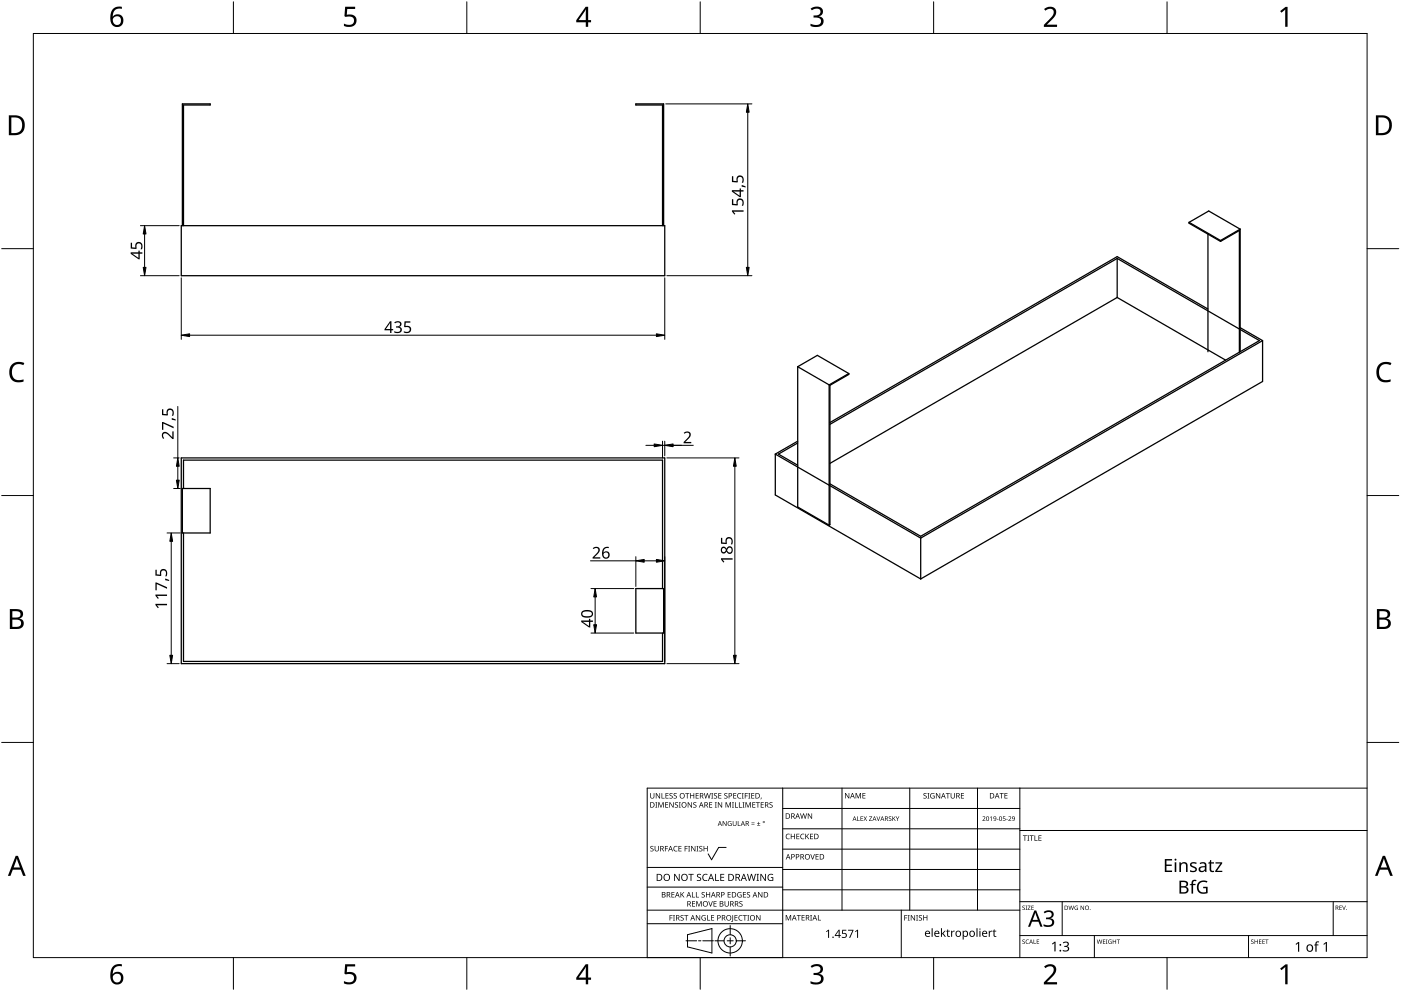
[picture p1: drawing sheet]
<svg xmlns="http://www.w3.org/2000/svg" width="420mm" height="297mm" viewBox="0 0 420 297" stroke-linecap="round" stroke-linejoin="round" font-family="sans-serif">
<g fill="none" stroke="#000" stroke-width=".38">
<path d="M54.4 67.6h145v15h-145zM54.7 67.6v-36.5h8.3v.4h-8v36.1M198.7 67.6v-36.1h-8v-.4h8.3v36.5M335 77.5l42.7 24.6-101.6 58.6-27.2-15.7M335 77.5v11.7M335 77.5l-86.1 49.7M356.6 66.6l5.9-3.4 9.4 5.5M356.6 66.6l9.4 5.5M356.6 66.6v.3l9.4 5.5M362.3 70.2v35.2M366 72.1v.3M366 72.4l5.7-3.3v36.5"/>
<path d="M371.9 68.7v36.7M371.9 68.7l-5.9 3.4M335 89.2l32.6 18.7M335 89.2l-86.1 49.7M362.3 92.6l-27.3-15.7-86.1 49.8M371.9 98.2l6.7 3.9M239.2 109.9l5.9-3.4 9.5 5.5M239.2 109.9l9.5 5.5M239.2 109.9v42.1l9.5 5.4M248.7 115.4v42M254.6 112l-5.9 3.4M254.6 112v.2l-5.7 3.3v41.8l-.2 .1"/>
<path d="M378.6 102.1l-102.5 59.2M378.6 102.1v12.2l-102.5 59.2M54.4 137.3h145v61.6h-145zM232.5 136.1v12.3l43.6 25.1M232.5 136.1l43.6 25.2M239.2 132.8l-5.7 3.3 5.7 3.3M239.2 132.2l-6.7 3.9M54.7 146.4h8.3v13.4h-8.3zM55 146.4v-8.5h143.7v38.5M55 159.8v38.5h143.7v-8.5M190.7 176.4h8.3v13.4h-8.3zM276.1 161.3v12.2"/>
</g>
<path d="M10 10h400v277h-400z" fill="none" stroke="#000" stroke-width=".3"/>
<g fill="none" stroke="#000" stroke-width=".3">
<path d="M70 .5v9.5M140 .5v9.5M210 .5v9.5M280 .5v9.5M350 .5v9.5M.5 74.5h9.5M419.5 74.5h-9.5M.5 148.5h9.5M410 148.5h9.5M10 222.5h-9.5M410 222.5h9.5M70 287v9.5"/>
<path d="M140 287v9.5M210 287v9.5M280 287v9.5M350 287v9.5"/>
</g>
<g fill="#000">
<path d="M103.5 2h3v.7h-2.4l-.1 1.7a2.01 2.01 0 0 1 3 1.7 2.01 2.01 0 0 1-2.8 2l-1.1-.3v-.7a1.93 1.93 0 0 0 3-.6 1.37 1.37 0 0 0-.5-1.4 1.37 1.37 0 0 0-1.4-.1l-.5 .1-.4-.3zM243.1 2.6a2.32 2.32 0 0 1 3.7 .5 1.46 1.46 0 0 1-1.2 1.8 1.59 1.59 0 0 1 1.4 1.8 1.59 1.59 0 0 1-1.8 1.4l-2.1-.3v-.7a2.12 2.12 0 0 0 3.1-.5 1.21 1.21 0 0 0-1.6-1.3h-.6v-.7a1.53 1.53 0 0 0 2.1-1.1 1.49 1.49 0 0 0-2.6-.4zM313.1 2.7a2.03 2.03 0 0 1 2.1-.8 2.03 2.03 0 0 1 1.6 1.7 3.9 3.9 0 0 1-1.6 2.5l-1.2 1.3h3v.7h-3.9v-.6l1.5-1.6a2.56 2.56 0 0 0 1.3-2.9 1.62 1.62 0 0 0-2.4 .2zM383.9 3.3l1.6-1.2h.6v5.9h-.7l.1-5.2-1.2 1zM3.5 109.3a3.3 3.3 0 0 1 3.8-.5l-.3 .7a2.26 2.26 0 0 0-2.6 0 2.26 2.26 0 0 0-.8 2.6 2.12 2.12 0 0 0 3.1 1.7l.4-.1v.7a2.98 2.98 0 0 1-3.4-.4 2.98 2.98 0 0 1-.8-3.3zM413.5 109.3a3.3 3.3 0 0 1 3.8-.5l-.3 .7a2.26 2.26 0 0 0-2.7 0 2.26 2.26 0 0 0-.7 2.6 2.12 2.12 0 0 0 3.1 1.7l.4-.1v.7a2.98 2.98 0 0 1-3.4-.4 2.98 2.98 0 0 1-.8-3.3zM103.5 289h3v.7h-2.4l-.1 1.7a2.01 2.01 0 0 1 3 1.7 2.01 2.01 0 0 1-2.8 2l-1.1-.4v-.6a1.93 1.93 0 0 0 3-.7 1.37 1.37 0 0 0-.5-1.3 1.37 1.37 0 0 0-1.4-.1l-.5 .1-.4-.3zM243.1 289.6a2.32 2.32 0 0 1 3.7 .5 1.46 1.46 0 0 1-1.2 1.8 1.59 1.59 0 0 1 1.4 1.8 1.59 1.59 0 0 1-1.8 1.4l-2.1-.3v-.7a2.12 2.12 0 0 0 3.1-.5 1.21 1.21 0 0 0-1.6-1.4h-.6v-.6a1.53 1.53 0 0 0 2.1-1.1 1.49 1.49 0 0 0-2.6-.4zM313.1 289.7a2.03 2.03 0 0 1 2.1-.8 2.03 2.03 0 0 1 1.6 1.7 3.9 3.9 0 0 1-1.6 2.5l-1.2 1.3h3v.7h-3.9v-.7l1.5-1.5a2.56 2.56 0 0 0 1.3-2.9 1.62 1.62 0 0 0-2.4 .2zM383.9 290.3l1.6-1.2h.6v5.9h-.7l.1-5.2-1.2 1z"/>
<path d="M33.9 2.6a2.88 2.88 0 0 1 2.6-.6v.7a2.02 2.02 0 0 0-2.6 2.3 1.83 1.83 0 0 1 2.5-.3 1.83 1.83 0 0 1 .3 2.6 2.07 2.07 0 0 1-2.5 .6 2.07 2.07 0 0 1-1.1-2.4 4 4 0 0 1 .8-2.9zM33.8 6.2a1.3 1.3 0 0 0 2.6 0 1.3 1.3 0 0 0-2.6 0z"/>
<path d="M175.6 2h.8v4h.9v.7h-.9v1.3h-.7v-1.3h-2.9v-.6zM175.7 2.8l-2.2 3.2h2.2z"/>
<path d="M2.6 34.6h1.9a2.99 2.99 0 0 1 2.9 3 2.99 2.99 0 0 1-3.1 2.9h-1.7zM3.4 35.2v4.7h.8a2.35 2.35 0 0 0 2.4-2.1 2.35 2.35 0 0 0-1.9-2.6z"/>
<path d="M412.6 34.6h1.9a2.68 2.68 0 0 1 2.9 2.9 2.78 2.78 0 0 1-3.1 3h-1.7zM413.4 35.2v4.7h.8a2.35 2.35 0 0 0 2.4-2.1 2.35 2.35 0 0 0-2-2.6z"/>
<path d="M3 182.6h1.7a1.68 1.68 0 0 1 2.2 1.7 1.37 1.37 0 0 1-1.1 1.1 1.61 1.61 0 0 1 1.3 2 1.61 1.61 0 0 1-2 1.1h-2.1zM3.7 185.7v2.2h1.2a1.13 1.13 0 0 0 1.4-1.1 1.13 1.13 0 0 0-1.4-1.1zM3.7 183.2v1.9h1.1a1.02 1.02 0 0 0 1.3-1 1.02 1.02 0 0 0-1.4-.9z"/>
<path d="M412.9 182.6h1.7a1.68 1.68 0 0 1 2.3 1.7 1.37 1.37 0 0 1-1.1 1.1 1.61 1.61 0 0 1 1.3 2 1.61 1.61 0 0 1-2.1 1.1h-2.1zM413.7 185.7v2.2h1.2a1.13 1.13 0 0 0 1.4-1.1 1.13 1.13 0 0 0-1.5-1.1zM413.7 183.2v1.9h1.1a1.02 1.02 0 0 0 1.3-1 1.02 1.02 0 0 0-1.4-.9z"/>
<path d="M4.7 256.5h.7l2.3 6h-.8l-.7-1.8h-2.4l-.7 1.8h-.7zM5 257.3l-.9 2.7h1.9z"/>
<path d="M414.7 256.5h.7l2.3 6h-.8l-.7-1.8h-2.4l-.7 1.8h-.7zM415 257.3l-.9 2.7h1.9z"/>
<path d="M33.9 289.6a2.88 2.88 0 0 1 2.6-.6v.7a2.02 2.02 0 0 0-2.6 2.3 1.83 1.83 0 0 1 2.5-.3 1.83 1.83 0 0 1 .3 2.6 2.07 2.07 0 0 1-2.5 .6 2.07 2.07 0 0 1-1.1-2.4 4 4 0 0 1 .8-2.9zM33.8 293.2a1.3 1.3 0 0 0 2.6 0 1.3 1.3 0 0 0-2.6 0z"/>
<path d="M175.6 289h.8v4h.9v.7h-.9v1.3h-.7v-1.3h-2.9v-.6zM175.7 289.8l-2.2 3.2h2.2z"/>
</g>
<g fill="none" stroke="#000" stroke-width=".3">
<path d="M234.7 236.2v50.8h-40.6v-50.8h215.9M252.5 236.2v36.6M272.8 236.2v36.6M293.2 236.2v36.6M305.9 236.2v50.8M217.8 254h-2.3l-2.1 3.7-1-1.8M234.7 242.3h71.2M234.7 254.5h71.2M305.9 248.4h-71.2M410 248.9h-104.1M194.1 272.8h111.8M219 277.4v2.8"/>
<path d="M234.7 276.9h-40.6M234.7 265.9h-40.6M234.7 260h-40.6M270.3 272.8v14.2M279.6 278.2v2.6M293 278.2v2.6M305.9 260.6h-71.2M305.9 266.7h-71.2M305.9 270.3h104.1M318.6 270.3v10.1M399.8 270.3v10.1M205.7 282h3.2"/>
<path d="M206.2 280.2l7.3-1.9v7.3l-7.3-1.8zM209.5 282h.7M214 282h-3.2M214.4 282h2.8M218.1 282h1.8M219 281.1v1.8M219 283.8v2.8M223.6 282h-2.8M328.2 280.4v6.6M374.4 280.4v6.6M410 280.4h-104.1"/>
<circle cx="219" cy="282" r="3.7"/>
<circle cx="219" cy="282" r="1.83"/>
</g>
<g fill="#000">
<path d="M195 237.7h.2v1.1a.42 .42 0 0 0 .4 .4 .42 .42 0 0 0 .4-.4v-1.1h.2v1.1a.62 .62 0 0 1-.6 .6 .62 .62 0 0 1-.6-.6zM196.7 237.7h.2l.9 1.4v-1.4h.2v1.6h-.3l-.8-1.3v1.3h-.2zM198.4 237.7h.2v1.5h.7v.1h-.9zM199.6 237.7h.9v.2h-.7v.5h.6v.2h-.6v.6h.7v.1h-.9zM200.8 237.9l.6-.2 .3 .1v.2a.38 .38 0 0 0-.5-.2 .38 .38 0 0 0-.2 .5 .38 .38 0 0 0 .5 .2l.3 .3-.2 .4-.7 .1h-.2l.1-.2a.41 .41 0 0 0 .6 .1 .41 .41 0 0 0 .1-.5 .41 .41 0 0 0-.5-.2zM202.1 237.9l.5-.2 .4 .1-.1 .2a.38 .38 0 0 0-.5-.2 .38 .38 0 0 0-.2 .5 .38 .38 0 0 0 .5 .2l.3 .3-.1 .4-.7 .1h-.2l.1-.2a.41 .41 0 0 0 .5 .1 .41 .41 0 0 0 .2-.5 .41 .41 0 0 0-.6-.2zM205.5 237.7h1.2v.2h-.5v1.4h-.2v-1.4h-.5zM207 237.7h.2v.7h.8v-.7h.2v1.6h-.2v-.7h-.8v.7h-.2zM208.6 237.7h.9v.2h-.7v.5h.7v.2h-.7v.6h.7v.1h-.9zM211.1 237.7h.2l.4 1.4 .3-1.4h.2l.4 1.4 .4-1.4h.2l-.5 1.6h-.2l-.4-1.3-.3 1.3h-.3zM213.3 237.7h.6l-.2 .2v1.3l.2 .1h-.6l.2-.1v-1.3zM214.2 237.9l.5-.2 .4 .1-.1 .2a.38 .38 0 0 0-.5-.2 .38 .38 0 0 0-.2 .5 .38 .38 0 0 0 .5 .2l.3 .3-.1 .4-.7 .1h-.2l.1-.2a.41 .41 0 0 0 .5 .1 .41 .41 0 0 0 .2-.5 .41 .41 0 0 0-.6-.2z"/>
<path d="M215.4 237.7h.9v.2h-.7v.5h.7v.2h-.7v.6h.7v.1h-.9zM217.3 237.9l.5-.2 .4 .1-.1 .2a.38 .38 0 0 0-.5-.2 .38 .38 0 0 0-.2 .5 .38 .38 0 0 0 .5 .2l.3 .3-.2 .4-.6 .1h-.2l.1-.2a.41 .41 0 0 0 .5 .1 .41 .41 0 0 0 .2-.5 .41 .41 0 0 0-.6-.2zM219.9 237.7h.9v.2h-.7v.5h.7v.2h-.7v.6h.7v.1h-.9zM221.3 237.9l.6-.2 .4 .1-.1 .2a.66 .66 0 0 0-.9 .6 .66 .66 0 0 0 .9 .5 .77 .77 0 0 1-1.1-.1 .77 .77 0 0 1 .2-1.1zM222.5 237.7h.5l-.1 .2v1.3l.1 .1h-.5l.2-.1v-1.3zM223.4 237.7h.9v.2h-.7v.6h.6v.2h-.6v.6h-.2zM224.4 237.7h.6l-.2 .2v1.3l.2 .1h-.6l.2-.1v-1.3zM225.3 237.7h.9v.2h-.7v.5h.7v.2h-.7v.6h.7v.1h-.9zM228.2 239.1h.2l-.3 .5zM253.4 237.7h.3l.8 1.3v-1.3h.2v1.6h-.2l-.9-1.3v1.3h-.2zM256.6 237.7h.3l.5 1.3 .5-1.3h.3v1.6h-.2v-1.4l-.7 1.4-.5-1.4v1.4h-.2zM258.6 237.7h1v.2h-.7v.5h.6v.2h-.6v.5h.7v.2h-1z"/>
<path d="M277 237.9l.6-.2 .3 .1-.1 .2a.38 .38 0 0 0-.5-.2 .38 .38 0 0 0-.1 .5 .38 .38 0 0 0 .5 .2l.2 .3-.1 .4-.7 .1h-.2l.1-.2a.41 .41 0 0 0 .6 .1 .41 .41 0 0 0 .1-.5 .41 .41 0 0 0-.5-.2zM278.1 237.7h.6l-.2 .2v1.3l.2 .1h-.6l.2-.1v-1.3zM279.2 237.9l.7-.2 .4 .1-.1 .2a.67 .67 0 0 0-1 .5 .67 .67 0 0 0 .9 .6v-.4h-.4v-.2h.6v.8a.88 .88 0 0 1-1.2-.2 .88 .88 0 0 1 .1-1.2zM280.7 237.7h.2l.9 1.4v-1.4h.2v1.6h-.3l-.8-1.3v1.3h-.2zM283.7 237.7h1.2v.2h-.5v1.4h-.2v-1.4h-.5zM285.1 237.7h.2v1.1a.42 .42 0 0 0 .4 .4 .42 .42 0 0 0 .4-.4v-1.1h.2v1.1a.62 .62 0 0 1-.6 .6 .62 .62 0 0 1-.6-.6zM288.2 237.7h.9v.2h-.7v.5h.7v.2h-.7v.6h.7v.1h-.9zM299.8 237.7h1.2v.2h-.5v1.4h-.2v-1.4h-.5zM301.2 237.7h.9v.2h-.7v.5h.7v.2h-.7v.5h.7v.2h-.9zM195.1 253.7l.6-.2 .3 .1-.1 .2a.38 .38 0 0 0-.5-.1 .38 .38 0 0 0-.1 .5 .38 .38 0 0 0 .4 .2l.3 .2-.1 .5-.7 .1-.2-.1 .1-.1a.41 .41 0 0 0 .6 .1 .41 .41 0 0 0 .1-.6 .41 .41 0 0 0-.6-.2zM196.5 240.4h.6l-.2 .2v1.3l.2 .2h-.6l.2-.2v-1.3zM196.3 253.6h.2v1a.42 .42 0 0 0 .5 .4 .42 .42 0 0 0 .4-.4v-1h.2v1a.62 .62 0 0 1-.6 .6 .62 .62 0 0 1-.7-.6z"/>
<path d="M197.4 240.4h.3l.5 1.4 .5-1.4h.3v1.7h-.2l.1-1.5-.8 1.5-.5-1.5v1.5h-.2zM199.4 253.6h.9v.1h-.7v.6h.7v.2h-.7v.7h-.2zM199.5 240.4h.9v.2h-.7v.5h.6v.2h-.6v.6h.7v.2h-.9zM200.7 240.4h.3l.8 1.4v-1.4h.2v1.7h-.2l-.9-1.4v1.4h-.2zM202.2 253.8l.4-.3 .6 .1-.1 .2-.4-.1a.66 .66 0 0 0-.5 .9 .66 .66 0 0 0 .9 .4 .77 .77 0 0 1-1.1-.1 .77 .77 0 0 1 .2-1.1zM202.5 240.6l.5-.2 .3 .1v.2a.38 .38 0 0 0-.5-.2 .38 .38 0 0 0-.2 .5 .38 .38 0 0 0 .5 .2 .51 .51 0 0 1 .1 .9 .51 .51 0 0 1-.8-.3l.1 .1a.41 .41 0 0 0 .5 0 .41 .41 0 0 0 .1-.5 .41 .41 0 0 0-.5-.2zM203.6 240.4h.6l-.2 .2v1.3l.2 .2h-.6l.2-.2v-1.3zM203.5 253.6h.9v.1h-.7v.6h.6v.1h-.6v.6h.7v.2h-.9zM205.3 253.6h.9v.1h-.7v.6h.7v.2h-.7v.7h-.2zM206.4 253.6h.6l-.2 .1v1.3l.2 .2h-.6l.2-.2v-1.3zM206.2 240.4h.3l.8 1.4v-1.4h.2v1.7h-.2l-.9-1.4v1.4h-.2zM207.3 253.6h.2l.9 1.3v-1.3h.2v1.6h-.3l-.9-1.4 .1 1.4h-.2z"/>
<path d="M208 240.6l.5-.2 .4 .1-.1 .2a.38 .38 0 0 0-.5-.2 .38 .38 0 0 0-.2 .5 .38 .38 0 0 0 .5 .2 .51 .51 0 0 1 .1 .9 .51 .51 0 0 1-.8-.3l.1 .1a.41 .41 0 0 0 .5 0 .41 .41 0 0 0 .1-.5 .41 .41 0 0 0-.5-.2zM208.9 253.6h.6l-.2 .1v1.3l.2 .2h-.6l.2-.2v-1.3zM209.8 253.7l.5-.2 .3 .1v.2a.38 .38 0 0 0-.5-.1 .38 .38 0 0 0-.2 .5 .38 .38 0 0 0 .5 .2l.3 .2-.2 .5-.7 .1-.1-.1 .1-.1a.41 .41 0 0 0 .5 .1 .41 .41 0 0 0 .1-.6 .41 .41 0 0 0-.5-.2zM211 253.6h.2v.7h.8v-.7h.2v1.6h-.2v-.8h-.8v.8h-.2zM212.7 240.4h.9v.2h-.7v.5h.6v.2h-.6v.6h.7v.2h-.9zM214.4 240.4h.6l-.2 .2v1.3l.2 .2h-.6l.2-.2v-1.3zM215.3 240.4h.2l.9 1.4v-1.4h.2v1.7h-.3l-.8-1.4v1.4h-.2zM216.7 246.1h.2l.8 1.2v-1.2h.2v1.5h-.2l-.8-1.2v1.2h-.2zM217.6 240.4h.3l.5 1.4 .5-1.4h.3v1.7h-.2v-1.5l-.7 1.5-.5-1.5v1.5h-.2zM218.4 246.3l1-.1-.2 .1a.6 .6 0 0 0-.8 .5 .6 .6 0 0 0 .8 .6v-.4l-.3-.2h.5v.7a.8 .8 0 0 1-1-.2 .8 .8 0 0 1 0-1zM219.5 240.4h.6l-.2 .2v1.3l.2 .2h-.6l.2-.2v-1.3zM220.4 240.4h.2v1.5h.7v.2h-.9z"/>
<path d="M219.8 246.1h.1v.9a.38 .38 0 0 0 .4 .4 .38 .38 0 0 0 .4-.4v-.9h.2v.9a.56 .56 0 0 1-.6 .6 .56 .56 0 0 1-.5-.6zM221.3 246.1h.1v1.3h.7v.2h-.8zM221.6 240.4h.2v1.5h.7v.2h-.9zM222.7 240.4h.6l-.2 .2v1.3l.2 .2h-.6l.2-.2v-1.3zM223.6 240.4h.3l.5 1.4 .5-1.4h.3v1.7h-.2v-1.5l-.7 1.5-.6-1.5 .1 1.5h-.2zM225.4 247l.9 .1zM225.4 246.6l.9 .1zM225.6 240.4h.9v.2h-.7v.5h.7v.2h-.7v.6h.7v.2h-.9zM227 247.4l1 .2zM226.7 240.4h1.2v.2h-.5v1.5h-.2v-1.5h-.5zM227.4 246.3l.2 .5h.4l-.4 .1v.4l-.2-.4h-.4l.4-.1zM228.1 240.4h1v.2h-.7v.5h.6v.2h-.6v.6h.7v.2h-1z"/>
<path d="M230.8 240.6l.6-.2 .3 .1-.1 .2a.38 .38 0 0 0-.5-.2 .38 .38 0 0 0-.1 .5 .38 .38 0 0 0 .5 .2 .51 .51 0 0 1 0 .9 .51 .51 0 0 1-.8-.3l.1 .1a.41 .41 0 0 0 .6 0 .41 .41 0 0 0 .1-.5 .41 .41 0 0 0-.5-.2zM235.8 250.1l.5-.2 .6 .1-.1 .2-.4-.1a.66 .66 0 0 0-.5 .8 .66 .66 0 0 0 .9 .4 .77 .77 0 0 1-1.1-.1 .77 .77 0 0 1 .1-1.1zM237.2 249.9h.2v.7h.8v-.7h.2v1.6h-.2v-.7h-.8v.7h-.2zM238.8 249.9h.9v.2h-.7v.5h.7v.2h-.7v.5h.7v.2h-.9zM240.2 250.1l.6-.2 .4 .1v.2a.66 .66 0 0 0-1 .5 .66 .66 0 0 0 1 .6 .77 .77 0 0 1-1.1-.1 .77 .77 0 0 1 .1-1.1zM240 243.8h.2l.3 1.4 .4-1.4h.2l.4 1.4 .3-1.4h.2l-.4 1.6h-.2l-.4-1.4-.4 1.4h-.2zM241.5 249.9h.2v.8l.7-.8h.3l-.7 .7 .7 .9h-.2l-.6-.7-.2 .7h-.2zM243 256h.2l.5 1.4 .5-1.4h.2l-.6 1.6h-.2zM242.3 243.8h.2l.9 1.3v-1.3h.1v1.6h-.2l-.9-1.3 .1 1.3h-.2zM242.9 249.9h.9v.2h-.7v.5h.7v.2h-.7v.5h.7v.2h-.9zM244.6 256h.9v.2h-.7v.5h.7v.2h-.7v.5h.7v.2h-.9zM257.1 244.7h.1v1.2l.6 .2h-.7z"/>
<path d="M258.1 244.7h.7l-.6 .1v.5h.6l-.6 .1v.5l.6 .2h-.7zM259 244.7l.5 .5 .5-.5-.4 .6 .4 .8-.5-.6-.6 .6 .5-.8zM260.6 244.7h.9l-.7 1.2 .8 .2h-1l.7-1.3zM262.9 244.7h.1l.4 1.2 .4-1.2h.2l-.5 1.4h-.2zM266.6 244.8l.4-.1 .3 .2a.33 .33 0 0 0-.5-.1 .33 .33 0 0 0-.1 .5 .33 .33 0 0 0 .5 .1 .43 .43 0 0 1 0 .7 .43 .43 0 0 1-.7-.3 .33 .33 0 0 0 .5 .2 .33 .33 0 0 0 0-.5l-.4-.3zM267.6 244.7h.2v.7l.8-.7-.5 .6 .5 .8-.7-.7-.1 .7h-.2zM268.6 244.7l.6 .7 .5-.7-.4 .8v.6h-.2v-.6zM294.7 244.8a.49 .49 0 0 1 .7 .1 .49 .49 0 0 1-.3 .7l-.3 .3 .7 .2h-.9l.4-.5a.37 .37 0 0 0 .4-.6 .37 .37 0 0 0-.7-.1zM296.9 245l.5-.3v1.4h-.2v-1.2zM299 245.5l.4 .1zM300.8 244.7h.7l-.5 .1-.1 .4a.45 .45 0 0 1 .6 .2 .45 .45 0 0 1-.2 .6 .45 .45 0 0 1-.6-.2 .39 .39 0 0 0 .6 .1 .39 .39 0 0 0 0-.6 .39 .39 0 0 0-.5 0zM301.8 245.5l.4 .1z"/>
<path d="M302.4 244.8a.49 .49 0 0 1 .8 .1 .49 .49 0 0 1-.3 .7l-.3 .3 .7 .2h-.9l.4-.5a.37 .37 0 0 0 .3-.6 .37 .37 0 0 0-.6-.1zM306.8 250.4h1.2v.2h-.5v1.4h-.2v-1.4h-.5zM308.1 250.4h.6l-.2 .2v1.3l.2 .1h-.6l.2-.1v-1.3zM308.8 250.4h1.2v.2h-.5v1.4h-.2v-1.4h-.5zM310.2 250.4h.3v1.4h.7v.2h-1zM311.4 250.4h.9v.2h-.7v.5h.7v.2h-.7v.5h.7v.2h-.9zM200.8 274.3h.9v.2h-.7v.5h.7v.2h-.7v.7h-.2zM201.4 267.4h.9v.2h-.7v.5h.6v.1h-.6v.6h.7v.2h-.9zM201.8 274.3h.6l-.2 .2v1.3l.2 .1h-.6l.2-.1v-1.3zM202.2 261.9h.3l1.1 1.8v-1.8h.2v2.1h-.3l-1.1-1.7v1.7h-.2zM204.1 274.4l.6-.1 .3 .1v.1a.38 .38 0 0 0-.5-.1 .38 .38 0 0 0-.2 .5 .38 .38 0 0 0 .5 .2l.3 .3-.2 .4-.7 .1h-.2l.2-.2a.41 .41 0 0 0 .5 .1 .41 .41 0 0 0 .1-.6 .41 .41 0 0 0-.5-.1zM204.1 267.4h.2v.8l.7-.8h.2l-.6 .7 .7 .9h-.3l-.6-.8-.1 .8h-.2z"/>
<path d="M205.2 274.3h1.2v.2h-.5v1.4h-.2v-1.4h-.5zM206.4 261.9h1.6v.3h-.6v1.8h-.3v-1.8h-.7zM207.5 267.4h.2v1.4h.7v.2h-.9zM207.5 270.1h.9v.2h-.7v.5h.7v.2h-.7v.6h.7v.1h-.9zM208.7 267.4h.2v1.4h.7v.2h-.9zM208.8 270.1h.3l.5 1.3 .5-1.3h.3v1.6h-.2v-1.4l-.7 1.4-.5-1.4v1.4h-.2zM208.7 274.3h.2l.9 1.3v-1.3h.2v1.6h-.3l-.8-1.3v1.3h-.2zM209.1 262.1l.4-.2 .8 .1-.3 .2a.44 .44 0 0 0-.7 .2 .44 .44 0 0 0 .5 .5l.5 .5-.3 .6a.71 .71 0 0 1-1-.3l.3 .1a.47 .47 0 0 0 .7-.3 .47 .47 0 0 0-.6-.5l-.4-.3zM210.6 274.5l.7-.2 .4 .1-.1 .1a.67 .67 0 0 0-1 .5 .67 .67 0 0 0 .9 .7v-.5h-.4v-.1h.6v.8a.88 .88 0 0 1-1.2-.2 .88 .88 0 0 1 .1-1.2zM210.5 267.5l.5-.1 .4 .1-.1 .1a.38 .38 0 0 0-.5-.1 .38 .38 0 0 0-.2 .5 .38 .38 0 0 0 .5 .2l.3 .3-.1 .4-.7 .1-.2-.1 .1-.1a.41 .41 0 0 0 .5 .1 .41 .41 0 0 0 .2-.6 .41 .41 0 0 0-.6-.1zM210.9 262.2l.7-.3 .6 .1-.1 .3a.85 .85 0 0 0-1.2 .7 .85 .85 0 0 0 1.2 .8v.2a1.1 1.1 0 0 1-1.4-.4 1.1 1.1 0 0 1 .2-1.4zM212.1 274.3h.2v1.4h.7v.2h-.9z"/>
<path d="M212.4 270.1h.2l.5 1.4 .5-1.4h.2l-.6 1.6h-.2zM211.7 267.4h.2v.7h.9v-.7h.2v1.6h-.2v-.8h-.9v.8h-.2zM213.3 274.3h.9v.2h-.7v.5h.6v.2h-.6v.5h.7v.2h-.9zM214.5 261.9h.2v1.9h1v.2h-1.2zM214 270.1h.9v.2h-.7v.5h.7v.2h-.7v.6h.7v.1h-.9zM216 261.9h1.2v.3h-.9v.6h.8v.3h-.8v.7h.9v.2h-1.2zM217.3 270.1h.2v1.1a.42 .42 0 0 0 .4 .4 .42 .42 0 0 0 .4-.4v-1.1h.3v1.1a.62 .62 0 0 1-.7 .6 .62 .62 0 0 1-.6-.6zM218.2 267.4h.9v.2h-.7v.5h.7v.1h-.7v.6h.7v.2h-.9zM219.6 274.3h.3l-.1 1.7-.5 .3v-.2l.3-.1zM220.3 274.3h.9v.2h-.7v.5h.6v.2h-.6v.5h.7v.2h-.9zM221.3 267.6l.7-.2 .4 .1-.1 .1a.67 .67 0 0 0-1 .5 .67 .67 0 0 0 .9 .7v-.5h-.3v-.2h.5v.8a.88 .88 0 0 1-1.2-.1 .88 .88 0 0 1 .1-1.2zM221.7 274.5l.4-.2 .6 .1-.1 .1h-.4a.66 .66 0 0 0-.5 .8 .66 .66 0 0 0 .9 .4 .77 .77 0 0 1-1.1-.1 .77 .77 0 0 1 .2-1.1z"/>
<path d="M221.8 270.3l.6-.2 .3 .1-.1 .2a.38 .38 0 0 0-.5-.2 .38 .38 0 0 0-.2 .5 .38 .38 0 0 0 .5 .2 .51 .51 0 0 1 .1 .8 .51 .51 0 0 1-.8-.2h.1a.41 .41 0 0 0 .5 .1 .41 .41 0 0 0 .2-.5 .41 .41 0 0 0-.6-.2zM222.8 274.3h1.2v.2h-.5v1.4h-.2v-1.4h-.5zM222.8 267.4h.9v.2h-.7v.5h.7v.1h-.7v.6h.7v.2h-.9zM224.1 274.3h.6l-.2 .2v1.3l.2 .1h-.6l.2-.1v-1.3zM224.1 267.5l.5-.1 .3 .1v.1a.38 .38 0 0 0-.5-.1 .38 .38 0 0 0-.2 .5 .38 .38 0 0 0 .5 .2l.3 .3-.2 .4-.7 .1-.1-.1 .1-.1a.41 .41 0 0 0 .5 .1 .41 .41 0 0 0 .1-.6 .41 .41 0 0 0-.5-.1zM224 261.9h.3l.4 1.8 .5-1.8h.3l.5 1.8 .4-1.8h.3l-.5 2.1h-.3l-.5-1.8-.5 1.8h-.3zM226.9 261.9h.7l-.2 .3v1.6l.2 .2h-.7l.2-.2v-1.6zM226.8 274.3h.2l.9 1.3v-1.3h.2v1.6h-.3l-.9-1.3 .1 1.3h-.2zM227.3 267.4h.3l.8 1.3v-1.3h.2v1.6h-.2l-.9-1.3v1.3h-.2zM228 261.9h.3l1.2 1.8v-1.8h.2v2.1h-.3l-1.1-1.7v1.7h-.3zM230.5 262.2l.9-.3 .5 .1-.1 .3a.87 .87 0 0 0-1.4 .6 .87 .87 0 0 0 1.3 .9v-.6h-.5v-.3h.7v1.1a1.15 1.15 0 0 1-1.5-.3 1.15 1.15 0 0 1 .1-1.5zM235.6 274.3h.3l.5 1.3 .6-1.3h.3v1.6h-.2v-1.4l-.7 1.4-.6-1.4v1.4h-.2z"/>
<path d="M238.9 274.3h1.3v.2h-.5v1.4h-.2v-1.4h-.6zM240.4 274.3h.9v.2h-.7v.5h.7v.1h-.7v.6h.7v.2h-.9zM242.9 274.3h.6l-.2 .1v1.3l.2 .2h-.6l.2-.2v-1.3zM245.3 274.3h.2v1.4h.7v.2h-.9zM252.6 278.7h1.2v.3h-.9l-.1 .7 .4-.1a.84 .84 0 0 1 .7 1.2 .84 .84 0 0 1-1.3 .3l-.2-.4a.65 .65 0 0 0 1 .2 .65 .65 0 0 0 .1-.9l-1-.2zM271.2 274.3h.9v.2h-.7v.5h.7v.2h-.7v.7h-.2zM272.2 274.3h.6l-.2 .2v1.3l.2 .1h-.6l.2-.1v-1.3zM273.1 274.3h.3l.8 1.3v-1.3h.2v1.6h-.2l-.9-1.3v1.3h-.2zM274.7 274.3h.6l-.2 .2v1.3l.2 .1h-.6l.2-.1v-1.3zM275.6 274.4l.6-.1 .3 .1v.1a.38 .38 0 0 0-.5-.1 .38 .38 0 0 0-.2 .5 .38 .38 0 0 0 .5 .2 .53 .53 0 0 1 .1 .8 .53 .53 0 0 1-.8 0v-.2a.41 .41 0 0 0 .6 .1 .41 .41 0 0 0 .1-.6 .41 .41 0 0 0-.5-.1zM276.9 274.3h.2v.7h.8v-.7h.2v1.6h-.2v-.7h-.8v.7h-.2zM282.2 278.2h.3v1.7l.8-.9h.3l-.7 .8 .8 1h-.4l-.6-.8-.2 .1v.7h-.3z"/>
<path d="M285.2 279h.3v.3l.4-.3h.4v.2l-.7 .3-.1 1.3h-.3zM296.5 279h.3v.3l.3-.3h.5v.2l-.7 .3-.1 1.3h-.3zM306.7 271.6l.4-.2 .2 .2a.32 .32 0 0 0-.4 0 .32 .32 0 0 0-.1 .4 .32 .32 0 0 0 .4 .1 .41 .41 0 0 1 0 .7 .41 .41 0 0 1-.6-.2 .31 .31 0 0 0 .4 .1 .31 .31 0 0 0 .1-.5l-.5-.2zM307.6 271.5h.4l-.1 1.1 .1 .2h-.4l.1-.2zM308.2 271.5h.8l-.6 1.1 .7 .2h-.9l.6-1.2zM309.3 271.5h.7l-.5 .1v.4h.5l-.5 .1v.5l.5 .2h-.7zM313 273.4a1.74 1.74 0 0 1 1.7-.6 1.74 1.74 0 0 1 1.3 1.3 1.18 1.18 0 0 1-1 1.1 1.3 1.3 0 0 1 1.2 1.5 1.3 1.3 0 0 1-1.5 1.1l-1.7-.2v-.6a1.73 1.73 0 0 0 2.5-.4 .99 .99 0 0 0-1.3-1.1h-.5v-.5a1.13 1.13 0 0 0 1.2-.1 1.13 1.13 0 0 0 .4-1.1 1.42 1.42 0 0 0-2 0zM320.4 271.5h.2l.3 1.1 .3-1.1h.1l.4 1.1 .2-1.1h.2l-.4 1.3h-.1l-.3-1.2-.3 1.2h-.2zM322.4 271.6l.9-.1-.3 .1a.53 .53 0 0 0-.6 .6 .53 .53 0 0 0 .7 .4v-.4l-.2-.1h.4v.6a.71 .71 0 0 1-.9-.1 .71 .71 0 0 1 0-1zM324.1 271.5l.9 1v-1h.1v1.3l-.9-1.1-.1 1.1zM349.3 257.5h2.2v.4h-1.7v1.2h1.6v.5h-1.6v1.3h1.7v.5h-2.2zM352.3 258.5h.5v2.9h-.5z"/>
<path d="M353.7 258.5h.4v.4a1.11 1.11 0 0 1 1.3-.4 1.11 1.11 0 0 1 .8 1v1.9h-.5v-1.9a.78 .78 0 0 0-1-.7 .78 .78 0 0 0-.5 1.1v1.5h-.5zM357.6 264l1-.3 .2 .1-.1 .4a.62 .62 0 0 0-.7 0 .62 .62 0 0 0-.2 .7h.7v.4h-.7v2.6h-.5v-2.6h-.5v-.2l.5-.2zM357 258.7l.7-.3 1.2 .2-.2 .4-.6-.2a.47 .47 0 0 0-.7 .2 .47 .47 0 0 0 .5 .6 .97 .97 0 0 1 1 1.2 .97 .97 0 0 1-1.4 .6l-.6-.2v-.4l.7 .2a.56 .56 0 0 0 .9-.3 .56 .56 0 0 0-.7-.7h-.2a.78 .78 0 0 1-.6-1.3zM359.5 264.4a2.49 2.49 0 0 1 2.6-.3l-.2 .5a1.6 1.6 0 0 0-2.4 1.2 1.6 1.6 0 0 0 2.2 1.6v-1.2h-.9v-.4h1.4v1.9a2.12 2.12 0 0 1-3.2-1.1v-.2a2.22 2.22 0 0 1 .5-2zM363 257.8h.2v.7h.9v.3h-.9l.1 1.9 .2 .3h.6l-.1 .4a.85 .85 0 0 1-1.2-.9v-1.7h-.5v-.2l.5-.2zM364.5 258.5h2v.3l-1.5 2.2h1.6v.4h-2.2v-.3l1.6-2.3h-1.5zM401.7 271.4h.7l-.6 .2v.4h.6l-.6 .1v.5l.6 .1h-.7zM402.5 271.4h.2l.4 1.2 .3-1.2h.2l-.5 1.3zM247.7 279.2l.9-.5v2.4h-.3l.1-2.1-.5 .4zM254.3 278.7h1.7l-1 2.4h-.4l1-2.1h-1.3zM256.4 279.2l.9-.5v2.4h-.3v-2.1l-.4 .4zM284.2 278.6h.1v.4h.6v.2h-.6l.1 1.2 .5 .2-.1 .2h-.5l-.2-.3-.1-1.3-.2-.1z"/>
<path d="M293.7 279h.3v1.8h-.3zM298.1 278.6h.2v.4h.5v.2h-.5v1.2l.5 .2-.1 .2h-.4l-.3-.3v-1.3l-.3-.1zM306.7 281.7l.4-.1 .2 .2a.32 .32 0 0 0-.4-.1 .32 .32 0 0 0-.1 .5 .32 .32 0 0 0 .4 .1 .41 .41 0 0 1 0 .6 .41 .41 0 0 1-.6-.2 .31 .31 0 0 0 .4 .2 .31 .31 0 0 0 .1-.5l-.5-.3zM307.8 281.8l.4-.2 .4 .1-.1 .1a.52 .52 0 0 0-.8 .5 .52 .52 0 0 0 .8 .4 .61 .61 0 0 1-.9 0 .61 .61 0 0 1 .2-.9zM310 281.6h.1v1.2l.6 .1h-.7zM310.9 281.6h.7l-.5 .2v.4h.5l-.5 .1v.5l.5 .1h-.7zM315.5 282.9l1.1-.6v2.9h-.4v-2.6l-.5 .5zM318.7 282.5a.98 .98 0 0 1 1.2-.3 .98 .98 0 0 1 .6 1l-.5 .4a.82 .82 0 0 1 .6 1.1 .82 .82 0 0 1-1.1 .5l-.8-.1v-.4l.6 .2a.6 .6 0 0 0 1-.4 .6 .6 0 0 0-.8-.7h-.3v-.3h.3a.58 .58 0 0 0 .6-.7 .58 .58 0 0 0-1-.1l-.2 .1zM328.9 281.6h.2l.3 1.1 .3-1.1h.1l.3 1.1 .3-1.1h.2l-.4 1.3h-.1l-.4-1.1-.3 1.1h-.1zM330.8 281.6h.7l-.6 .2v.4h.6l-.6 .1v.5l.6 .1h-.7zM331.7 281.6h.4l-.1 1.2 .1 .1h-.4l.1-.1zM332.5 281.8l.9-.1-.2 .1a.53 .53 0 0 0-.7 .5 .53 .53 0 0 0 .7 .5v-.4l-.2-.2h.4v.7a.71 .71 0 0 1-.9-.2 .71 .71 0 0 1 0-.9z"/>
<path d="M333.7 281.6h.2v.6h.6v-.6h.2v1.3h-.2v-.6h-.6v.6h-.2zM334.9 281.6h1l-.4 .2v1.1h-.2v-1.1zM375.2 281.7l.5-.1 .2 .2a.32 .32 0 0 0-.4-.1 .32 .32 0 0 0-.1 .5 .32 .32 0 0 0 .4 .1 .41 .41 0 0 1 0 .6 .41 .41 0 0 1-.6-.2 .31 .31 0 0 0 .4 .2 .31 .31 0 0 0 .1-.5l-.5-.3zM376.2 281.6h.2v.6h.7v-.6h.1v1.3h-.1v-.6h-.7v.6h-.2zM377.6 281.6h.7l-.6 .2v.4h.6l-.6 .1v.5l.6 .1h-.7zM378.6 281.6h.7l-.5 .2v.4h.5l-.5 .1v.5l.5 .1h-.7zM379.4 281.6h1l-.4 .2v1.1h-.2v-1.1zM388.5 283l1.1-.6v2.9h-.3v-2.6l-.6 .5zM394.7 282.3l.9-.1-.1 .3h-.5l-.1 .2-.1 .4h.6v.3h-.6v1.9h-.3v-1.9h-.4l.4-.3zM396.9 283l1.1-.6v2.9h-.4v-2.6l-.5 .5z"/>
<path d="M203.7 238.5a.81 .81 0 0 1 1.6 0 .81 .81 0 0 1-1.6 0zM204.2 238l-.1 .5a.6 .6 0 0 0 .6 .6 .6 .6 0 0 0 .6-.7 .6 .6 0 0 0-.8-.5z"/>
<path d="M209.9 237.7h.4a.47 .47 0 0 1 .6 .3 .47 .47 0 0 1-.3 .6l.5 .7h-.3l-.4-.6h-.3v.6h-.2zM210.1 237.9v.6h.2a.31 .31 0 0 0 .4-.3 .31 .31 0 0 0-.4-.3z"/>
<path d="M218.5 237.7h.7l.4 .4-.2 .5-.7 .1v.6h-.2zM218.7 237.9v.6a.39 .39 0 0 0 .7-.3 .39 .39 0 0 0-.7-.3z"/>
<path d="M226.6 237.7h.5a.81 .81 0 0 1 .8 .9 .81 .81 0 0 1-.9 .7h-.4zM226.8 237.9v1.3h.2a.58 .58 0 0 0 .7-.7l-.2-.5z"/>
<path d="M255.6 237.7h.1l.7 1.6h-.2l-.2-.5h-.7l-.2 .5h-.2zM255.6 237.9l-.2 .7h.5z"/>
<path d="M282.8 237.7h.2l.6 1.6h-.2l-.2-.5h-.6l-.2 .5h-.2zM282.9 237.9l-.2 .8h.5z"/>
<path d="M286.8 237.7h.4a.47 .47 0 0 1 .6 .3 .47 .47 0 0 1-.3 .6l.4 .7h-.2l-.4-.6h-.3v.6h-.2zM287 237.9v.6h.2a.31 .31 0 0 0 .4-.3 .31 .31 0 0 0-.4-.3z"/>
<path d="M296.9 237.7h.5a.81 .81 0 0 1 .8 .8 .81 .81 0 0 1-.9 .8h-.4zM297.1 237.9v1.2h.2a.64 .64 0 0 0 .7-.6 .64 .64 0 0 0-.7-.6z"/>
<path d="M298.9 237.7h.2l.7 1.6h-.3l-.1-.5h-.7l-.2 .5h-.2zM299 237.9l-.2 .7h.5z"/>
<path d="M195 240.4h.5a.81 .81 0 0 1 .8 .9 .81 .81 0 0 1-.8 .8h-.5zM195.2 240.6v1.3h.2a.58 .58 0 0 0 .7-.7l-.2-.5z"/>
<path d="M198 253.6h.5a.47 .47 0 0 1 .5 .3 .47 .47 0 0 1-.3 .6l.5 .7h-.3l-.4-.7h-.3v.7h-.2zM198.2 253.7v.6h.3a.31 .31 0 0 0 .3-.3 .31 .31 0 0 0-.4-.3z"/>
<path d="M201 253.6h.2l.6 1.6h-.2l-.2-.5h-.6l-.2 .5h-.2zM201.1 253.8l-.3 .7h.6z"/>
<path d="M204.3 241.3a.81 .81 0 0 1 1.6 0 .81 .81 0 0 1-1.6 0zM204.8 240.7a.62 .62 0 0 0-.1 1 .62 .62 0 0 0 .9-.2h.1a.58 .58 0 0 0-.2-.8 .58 .58 0 0 0-.7 0z"/>
<path d="M210.2 240.4h.2l.6 1.7h-.2l-.2-.5h-.6l-.2 .5h-.2zM210.3 240.7l-.2 .7h.5z"/>
<path d="M211.3 240.4h.4a.47 .47 0 0 1 .6 .4 .47 .47 0 0 1-.3 .5l.4 .8h-.2l-.4-.7h-.3v.7h-.2zM211.5 240.6v.6h.2a.31 .31 0 0 0 .4-.3 .31 .31 0 0 0-.4-.3z"/>
<path d="M215.8 246.1l.7 1.5-.3-.5h-.6l-.4 .5zM215.9 246.3l-.3 .6h.5z"/>
<path d="M222.7 246.1l.7 1.5-.3-.5h-.6l-.4 .5zM222.8 246.3l-.2 .6h.4z"/>
<path d="M223.6 246.1h.4a.42 .42 0 0 1 .5 .3 .42 .42 0 0 1-.2 .5l.4 .7h-.2l-.4-.6h-.3v.6h-.2zM223.8 246.3v.5h.2a.28 .28 0 0 0 .4-.3 .28 .28 0 0 0-.4-.2z"/>
<path d="M228.8 246.4a.31 .31 0 0 1 .6 0 .31 .31 0 0 1-.6 0zM228.9 246.4a.2 .2 0 0 0 .4 0 .2 .2 0 0 0-.4 0z"/>
<path d="M229.4 240.4h.5a.47 .47 0 0 1 .5 .4 .47 .47 0 0 1-.3 .5l.5 .8h-.3l-.4-.7h-.3v.7h-.2zM229.6 240.6v.6h.3a.31 .31 0 0 0 .3-.3 .31 .31 0 0 0-.4-.3z"/>
<path d="M236.3 256h.2l.6 1.6h-.2l-.2-.5h-.7l-.2 .5h-.2zM236.4 256.2l-.3 .7h.5z"/>
<path d="M235.6 243.8h.5a.73 .73 0 0 1 .8 .8 .75 .75 0 0 1-.8 .8h-.5zM235.8 244v1.2h.3a.58 .58 0 0 0 .6-.6l-.2-.5z"/>
<path d="M237.3 243.8h.4a.47 .47 0 0 1 .6 .3 .47 .47 0 0 1-.3 .6l.5 .7h-.3l-.4-.7h-.3v.7h-.2zM237.5 244v.6h.2a.31 .31 0 0 0 .4-.3 .31 .31 0 0 0-.4-.3z"/>
<path d="M237.3 256h.7l.3 .4-.1 .5-.7 .1v.6h-.2zM237.5 256.2v.6a.39 .39 0 0 0 .6-.3 .39 .39 0 0 0-.6-.3z"/>
<path d="M238.7 256h.7l.3 .4-.2 .5-.6 .1v.6h-.2zM238.9 256.2v.6a.39 .39 0 0 0 .6-.3 .39 .39 0 0 0-.6-.3z"/>
<path d="M239.1 243.8h.2l.6 1.6h-.2l-.2-.5h-.6l-.2 .5h-.2zM239.2 244l-.2 .7h.5z"/>
<path d="M240.1 256h.4a.47 .47 0 0 1 .6 .3 .47 .47 0 0 1-.3 .6l.4 .7h-.2l-.4-.6h-.3v.6h-.2zM240.3 256.2v.6h.2a.31 .31 0 0 0 .4-.3 .31 .31 0 0 0-.4-.3z"/>
<path d="M241.3 256.8a.81 .81 0 0 1 1.6 0 .81 .81 0 0 1-1.6 0zM241.8 256.3l-.2 .5a.6 .6 0 0 0 .7 .5 .6 .6 0 0 0 .5-.7 .6 .6 0 0 0-.7-.4z"/>
<path d="M244.2 249.9h.5a.81 .81 0 0 1 .8 .8 .81 .81 0 0 1-.9 .8h-.4zM244.4 250.1v1.3h.2a.57 .57 0 0 0 .7-.7l-.2-.5z"/>
<path d="M245.9 256h.5a.81 .81 0 0 1 .8 .8 .81 .81 0 0 1-.9 .8h-.4zM246.1 256.2v1.3h.2a.57 .57 0 0 0 .6-.7l-.2-.5z"/>
<path d="M256.2 244.7l.7 1.4-.4-.5h-.5l-.3 .5zM256.3 244.9l-.2 .6h.4z"/>
<path d="M262.2 244.7l.7 1.4-.4-.5h-.5l-.4 .5zM262.2 244.9l-.2 .6h.5z"/>
<path d="M264.5 244.7l.7 1.4-.3-.5h-.6l-.3 .5zM264.6 244.9l-.2 .6h.4z"/>
<path d="M265.4 244.7h.4a.39 .39 0 0 1 .5 .3 .39 .39 0 0 1-.3 .4l.4 .7-.6-.6h-.2v.6h-.2zM265.6 244.8v.5h.2a.26 .26 0 0 0 .3-.2 .26 .26 0 0 0-.3-.3z"/>
<path d="M295.9 244.8l.4-.1 .3 .3v.7l-.3 .4-.3-.1-.2-.3zM296 244.9l-.1 .3a.39 .39 0 0 0 0 .6 .39 .39 0 0 0 .6 0 .39 .39 0 0 0 0-.6l-.2-.3z"/>
<path d="M298 244.8a.48 .48 0 0 1 .6 0 .48 .48 0 0 1 .2 .5 .53 .53 0 0 1-.1 .6 .53 .53 0 0 1-.7 0l.5-.1 .1-.4a.42 .42 0 0 1-.6 0 .42 .42 0 0 1 0-.6zM298.1 245.1a.3 .3 0 0 0 .5 0 .3 .3 0 0 0-.5 0z"/>
<path d="M299.8 244.8l.4-.1 .3 .3v.7l-.3 .4-.3-.1-.2-.3zM299.9 244.9l-.1 .3a.39 .39 0 0 0 0 .6 .39 .39 0 0 0 .5 0 .39 .39 0 0 0 0-.6l-.1-.3z"/>
<path d="M303.6 244.8a.48 .48 0 0 1 .6 0 .48 .48 0 0 1 .2 .5 .53 .53 0 0 1-.2 .6 .53 .53 0 0 1-.6 0l.5-.1 .1-.4a.42 .42 0 0 1-.6 0 .42 .42 0 0 1 0-.6zM303.6 245.1a.3 .3 0 0 0 .6 0 .3 .3 0 0 0-.6 0z"/>
<path d="M198.5 267.4h.4a.42 .42 0 0 1 .6 .2 .42 .42 0 0 1-.2 .6 .44 .44 0 0 1 .3 .5 .44 .44 0 0 1-.5 .3h-.6zM198.7 268.2v.6h.3a.31 .31 0 0 0 .4-.3 .31 .31 0 0 0-.4-.3zM198.7 267.6v.5h.3a.28 .28 0 0 0 .3-.3 .28 .28 0 0 0-.3-.2z"/>
<path d="M196.9 261.9h.7a1.05 1.05 0 0 1 1 1.1 1.05 1.05 0 0 1-1.1 1h-.6zM197.2 262.2v1.6h.3a.83 .83 0 0 0 .8-.8 .83 .83 0 0 0-.7-.8z"/>
<path d="M200 267.4h.4a.47 .47 0 0 1 .6 .3 .47 .47 0 0 1-.3 .6l.4 .7h-.2l-.4-.7h-.3v.7h-.2zM200.2 267.6v.6h.2a.31 .31 0 0 0 .4-.3 .31 .31 0 0 0-.4-.3z"/>
<path d="M199.2 262.2a1.02 1.02 0 0 1 1.6 .1 1.02 1.02 0 0 1-.3 1.5 1.02 1.02 0 0 1-1.5-.5zM199.5 262.3a.83 .83 0 0 0-.2 1.2 .83 .83 0 0 0 1.1 .2l.2-.2a.81 .81 0 0 0-.1-1.1 .81 .81 0 0 0-1-.1z"/>
<path d="M202.7 274.3h.5a.47 .47 0 0 1 .6 .3 .47 .47 0 0 1-.3 .6l.4 .7h-.2l-.4-.7h-.4v.7h-.2zM202.9 274.5v.6h.3a.31 .31 0 0 0 .4-.3 .31 .31 0 0 0-.4-.3z"/>
<path d="M203 267.4h.2l.7 1.6h-.3l-.1-.5h-.7l-.2 .5h-.2zM203.1 267.6l-.2 .7h.5z"/>
<path d="M204.5 262.2a1.02 1.02 0 0 1 1.6 .1 1.02 1.02 0 0 1-.3 1.5 1.02 1.02 0 0 1-1.5-.5zM204.8 262.3a.83 .83 0 0 0-.2 1.2 .83 .83 0 0 0 1.1 .2l.2-.2a.81 .81 0 0 0 0-1.1 .81 .81 0 0 0-1.1-.1z"/>
<path d="M206.1 270.1h.5a.47 .47 0 0 1 .6 .3 .47 .47 0 0 1-.4 .6l.5 .7h-.2l-.4-.6h-.4v.6h-.2zM206.3 270.3v.6h.3a.31 .31 0 0 0 .4-.3 .31 .31 0 0 0-.4-.3z"/>
<path d="M206.5 267.4h.2l.6 1.6h-.2l-.2-.5h-.6l-.2 .5h-.2zM206.6 267.6l-.3 .7h.5z"/>
<path d="M207.7 274.3h.1l.7 1.6h-.2l-.2-.5h-.7l-.2 .5h-.2zM207.7 274.5l-.2 .7h.5z"/>
<path d="M210.7 270.9a.81 .81 0 0 1 1.6 0 .81 .81 0 0 1-1.6 0zM211 270.9a.6 .6 0 0 0 1.2 0 .6 .6 0 0 0-1.2 0z"/>
<path d="M213.1 261.9h.3l.8 2.1h-.3l-.2-.6h-.9l-.2 .6h-.3zM213.2 262.2l-.3 1h.7z"/>
<path d="M213.8 267.4h.2l.6 1.6h-.2l-.2-.5h-.6l-.2 .5h-.2zM213.9 267.6l-.2 .7h.5z"/>
<path d="M214.9 267.4h.4a.47 .47 0 0 1 .6 .3 .47 .47 0 0 1-.3 .6l.4 .7h-.2l-.4-.7h-.3v.7h-.2zM215.1 267.6v.6h.2a.31 .31 0 0 0 .4-.3 .31 .31 0 0 0-.4-.3z"/>
<path d="M215.8 270.1h.5a.42 .42 0 0 1 .6 .2 .42 .42 0 0 1-.3 .6 .44 .44 0 0 1 .4 .5 .44 .44 0 0 1-.6 .3h-.6zM216 271v.6h.4a.31 .31 0 0 0 .4-.3 .31 .31 0 0 0-.4-.3zM216 270.3v.5h.3a.28 .28 0 0 0 .4-.3 .28 .28 0 0 0-.4-.2z"/>
<path d="M215.1 274.3h.7l.3 .4-.1 .5-.7 .1v.6h-.2zM215.3 274.5v.6a.39 .39 0 0 0 .6-.3 .39 .39 0 0 0-.6-.3z"/>
<path d="M216.5 274.3h.4a.47 .47 0 0 1 .6 .3 .47 .47 0 0 1-.3 .6l.4 .7h-.2l-.4-.7h-.3v.7h-.2zM216.7 274.5v.6h.2a.31 .31 0 0 0 .4-.3 .31 .31 0 0 0-.4-.3z"/>
<path d="M216.3 267.4h.7l.3 .3-.2 .5-.6 .2v.6h-.2zM216.5 267.6v.6a.39 .39 0 0 0 .6-.3 .39 .39 0 0 0-.6-.3z"/>
<path d="M219 270.1h.4a.47 .47 0 0 1 .6 .3 .47 .47 0 0 1-.3 .6l.4 .7h-.2l-.4-.6h-.3v.6h-.2zM219.2 270.3v.6h.2a.31 .31 0 0 0 .4-.3 .31 .31 0 0 0-.4-.3z"/>
<path d="M217.7 275.1a.81 .81 0 0 1 1.6 0 .81 .81 0 0 1-1.6 0zM218.2 274.6l-.2 .5a.6 .6 0 0 0 .7 .5 .6 .6 0 0 0 .5-.7 .6 .6 0 0 0-.7-.4z"/>
<path d="M218.4 261.9h.7a1.05 1.05 0 0 1 1 1.1 1.05 1.05 0 0 1-1.1 1h-.6zM218.7 262.2v1.6h.3a.83 .83 0 0 0 .8-.8 .83 .83 0 0 0-.8-.8z"/>
<path d="M220.4 270.1h.4a.47 .47 0 0 1 .6 .3 .47 .47 0 0 1-.3 .6l.4 .7h-.2l-.4-.6h-.3v.6h-.2zM220.6 270.3v.6h.2a.31 .31 0 0 0 .4-.3 .31 .31 0 0 0-.4-.3z"/>
<path d="M219.5 267.4h.5a.81 .81 0 0 1 .8 .8 .81 .81 0 0 1-.9 .8h-.4zM219.7 267.6v1.2h.2a.64 .64 0 0 0 .7-.6 .64 .64 0 0 0-.6-.6z"/>
<path d="M220.6 261.9h.6a.61 .61 0 0 1 .7 .5 .61 .61 0 0 1-.4 .7l.6 .9h-.3l-.5-.8h-.5v.8h-.2zM220.8 262.2v.8h.4a.4 .4 0 0 0 .4-.4 .4 .4 0 0 0-.5-.4z"/>
<path d="M222.9 261.9h.3l.8 2.1h-.3l-.2-.6h-.9l-.2 .6h-.3zM223.1 262.2l-.4 1h.7z"/>
<path d="M224.8 275.1a.81 .81 0 0 1 1.6 0 .81 .81 0 0 1-1.6 0zM225.3 274.6l-.2 .5a.6 .6 0 0 0 .7 .5 .6 .6 0 0 0 .5-.7 .6 .6 0 0 0-.7-.4z"/>
<path d="M226.3 267.4h.2l.6 1.6h-.2l-.2-.5h-.6l-.2 .5h-.2zM226.4 267.6l-.3 .7h.6z"/>
<path d="M229.1 267.4h.5a.81 .81 0 0 1 .8 .8 .81 .81 0 0 1-.9 .8h-.4zM229.3 267.6v1.2h.2a.58 .58 0 0 0 .7-.6l-.2-.5z"/>
<path d="M238.1 274.3h.2l.6 1.6h-.2l-.2-.5h-.6l-.2 .5h-.2zM238.2 274.5l-.3 .7h.6z"/>
<path d="M241.7 274.3h.4a.47 .47 0 0 1 .6 .3 .47 .47 0 0 1-.3 .6l.4 .7h-.2l-.4-.7h-.3v.7h-.2zM241.9 274.5v.6h.2a.31 .31 0 0 0 .4-.4 .31 .31 0 0 0-.4-.2z"/>
<path d="M244.3 274.3h.1l.7 1.6h-.2l-.2-.5h-.7l-.2 .5h-.2zM244.3 274.5l-.2 .7h.5z"/>
<path d="M286.4 279.9a.9 .9 0 0 1 1.8 0 .9 .9 0 0 1-1.8 0zM287.1 279.3l-.2 .6a.6 .6 0 0 0 .7 .7 .6 .6 0 0 0 .3-1l-.3-.4z"/>
<path d="M290.6 279.9a.9 .9 0 0 1 1.8 0 .9 .9 0 0 1-1.8 0zM291.2 279.3l-.2 .6a.6 .6 0 0 0 .8 .7 .6 .6 0 0 0 .2-1l-.2-.4z"/>
<path d="M310.2 272.9h.6l1.9 4.9h-.7l-.6-1.5h-1.9l-.6 1.5h-.6zM310.5 273.5l-.8 2.2h1.5z"/>
<path d="M319.3 271.5h.7l.3 .5a.61 .61 0 0 1-.7 .8h-.3zM319.4 271.6v1h.5l.2-.8z"/>
<path d="M325.3 272.1a.65 .65 0 0 1 1.3 0 .65 .65 0 0 1-1.3 0zM325.6 272.1a.48 .48 0 0 0 .9 0 .48 .48 0 0 0-.9 0z"/>
<path d="M353.7 264h1.1a1 1 0 0 1 1.4 .4 1 1 0 0 1-.5 1.3l-.1 .1a1.06 1.06 0 0 1 .8 1.3 1.06 1.06 0 0 1-1.3 .8h-1.4zM354.2 266v1.4h.8a.73 .73 0 0 0 .9-.7 .73 .73 0 0 0-.9-.7zM354.2 264.4v1.2h.7a.67 .67 0 0 0 .9-.7 .67 .67 0 0 0-.9-.5z"/>
<path d="M359.8 258.7a1.2 1.2 0 0 1 1.2-.3 1.2 1.2 0 0 1 .8 1v2h-.3l-.1-.4a.99 .99 0 0 1-1.3 .5 .99 .99 0 0 1-.5-1.3 .99 .99 0 0 1 1.3-.6h.4v-.2a.65 .65 0 0 0-.3-.6 .65 .65 0 0 0-.7 .1l-.4 .1zM360.1 260.2a.68 .68 0 0 0 .6 .9 .68 .68 0 0 0 .6-.9v-.3z"/>
<path d="M400.6 271.4h.3a.37 .37 0 0 1 .5 .3 .37 .37 0 0 1-.3 .5l.4 .5-.8-.5v.5h-.1zM400.7 271.6v.5h.2a.25 .25 0 0 0 .3-.3 .25 .25 0 0 0-.3-.2z"/>
<path d="M251.5 278.7h.3v1.6h.4v.3h-.4v.5h-.3v-.5h-1.1zM251.5 279l-.9 1.3h.9z"/>
<path d="M277.6 279.2a.78 .78 0 0 1 1-.2 .78 .78 0 0 1 .3 .9h-1.2l.2 .6h1v.2a.99 .99 0 0 1-1.3-.2 .99 .99 0 0 1 0-1.3zM277.8 279.3l-.1 .4h.9l-.2-.5z"/>
<path d="M280.4 279.2a.78 .78 0 0 1 1-.2 .78 .78 0 0 1 .3 .9h-1.2l.3 .6h.9a.74 .74 0 0 1-1.3 .1 1.17 1.17 0 0 1 0-1.4zM280.6 279.3l-.1 .4h.9l-.2-.5z"/>
<path d="M288.7 279h.3v.2a.83 .83 0 0 1 1.1-.1 .83 .83 0 0 1 .2 1.2l-.6 .5-.7-.2v1h-.3zM288.9 279.8a.65 .65 0 0 0 1.3 0 .65 .65 0 0 0-1.3 0z"/>
<path d="M294.7 279.2a.78 .78 0 0 1 1-.2 .78 .78 0 0 1 .4 .9h-1.3l.3 .6h.9v.2a.99 .99 0 0 1-1.3-.2 .99 .99 0 0 1 0-1.3zM295 279.3l-.2 .4h1l-.3-.5z"/>
<path d="M309.1 281.6l.7 1.3-.3-.4h-.6l-.3 .4zM309.2 281.8l-.2 .6h.4z"/>
<path d="M391.6 284.2a1.1 1.1 0 0 1 2.2 0 1.1 1.1 0 0 1-2.2 0zM392.4 283.5l-.2 .7a.72 .72 0 0 0 .9 .8 .72 .72 0 0 0 .3-1.2 .63 .63 0 0 0-1-.3z"/>
<circle cx="352.5" cy="257.7" r=".3"/>
<circle cx="293.9" cy="278.5" r=".19"/>
<circle cx="326.9" cy="272.7" r=".12"/>
<circle cx="403.9" cy="272.6" r=".12"/>
<circle cx="249.8" cy="280.9" r=".22"/>
<circle cx="318" cy="285" r=".27"/>
<circle cx="318" cy="283.2" r=".27"/>
</g>
<g fill="none" stroke="#000" stroke-width=".3">
<path d="M199.6 31.1h25.9M224.2 33.6v46.5M42.1 67.6h11.6M43.4 70.1v10M42.1 82.6h11.6M54.4 83.3v18.4M199.4 83.3v18.4M225.5 82.6h-25.5M196.9 100.5h-140M52.1 137.3h1.6M53.3 139.8v4.1M53.3 121.8v15.5"/>
<path d="M193.7 133.5h2.5M198.7 132.2v5.1M198.7 133.5h9.2M199.4 132.2v4.4M220.4 139.8v56.6M221.6 137.3h-21.6M52.1 146.4h2M54.1 159.8h-4M51.3 162.3v34.1M177.1 168.1h13.6M178.5 178.9v8.4M190.1 176.4h-12.9"/>
<path d="M190.7 166.9v8.9M196.9 168.1h-3.7M199.4 166.9v31.4M53.7 198.9h-3.6M190.1 189.8h-12.9M200 198.9h21.6"/>
</g>
<g fill="#000" stroke="#000" stroke-width=".3">
<path d="M224.2 31.1l.5 2.5h-.9zM43.4 67.6l.4 2.5h-.9zM42.9 80.1h.9l-.4 2.5zM223.8 80.1h.9l-.5 2.5zM54.4 100.5l2.5-.4v.8zM196.9 100.1l2.5 .4-2.5 .4zM53.3 137.3l.4 2.5h-.8zM196.2 133.1l2.5 .4-2.5 .4zM199.4 133.5l2.5-.4v.8zM220.4 137.3l.4 2.5h-.8zM52.9 143.9h.8l-.4 2.5zM51.3 159.8l.5 2.5h-.9z"/>
<path d="M178.5 176.4l.4 2.5h-.8zM190.7 168.1l2.5-.4v.8zM196.9 167.7l2.5 .4-2.5 .4zM50.9 196.4h.9l-.5 2.5zM178.1 187.3h.8l-.4 2.5zM220 196.4h.8l-.4 2.5z"/>
</g>
<g fill="#000">
<path d="M219.5 52.8h.4v1.4l1 .1a1.17 1.17 0 0 1 1-1.7 1.17 1.17 0 0 1 1.1 1.6l-.1 .6h-.5l.1-.2a.89 .89 0 0 0 .1-1.2 .89 .89 0 0 0-1.2-.2l-.2 1.5-1.7-.1zM222.4 55.5l1.2 .4v.3l-1.2-.2zM39.2 72.8h.4v1.3l1 .1v-.5a1.13 1.13 0 0 1 1.3-1.2 1.13 1.13 0 0 1 .8 1.6l-.1 .6h-.5l.1-.2a.89 .89 0 0 0 .1-1.2 .89 .89 0 0 0-1.2-.1l-.2 1.4-1.7-.1zM219.5 59.7h.4v1.4l1 .1a1.17 1.17 0 0 1 1-1.7 1.17 1.17 0 0 1 1.1 1.5l-.1 .7h-.5l.1-.2a.89 .89 0 0 0 .1-1.2 .89 .89 0 0 0-1.2-.2l-.2 1.5-1.7-.1zM219.5 63h3.5v.5l-3-.1 .5 .7-.3 .2-.7-.9zM118.2 96.6a1.21 1.21 0 0 1 1.3-.4 1.21 1.21 0 0 1 .9 1.1l-.3 .5-.4 .2a.98 .98 0 0 1 .8 1.2 .98 .98 0 0 1-1.3 .6l-1-.1v-.4l.5 .1a.81 .81 0 0 0 1 0 .81 .81 0 0 0 .2-1l-1.1-.2v-.4a.76 .76 0 0 0 .9-.1 .76 .76 0 0 0 .1-.9l-.7-.2-.6 .3zM121.3 96.3h1.8v.4h-1.4l-.1 1a1.17 1.17 0 0 1 1.7 1 1.17 1.17 0 0 1-1.6 1.1l-.6-.1v-.4h.2a.89 .89 0 0 0 1.2 .1 .89 .89 0 0 0 .2-1.2l-1.5-.2zM48.6 122.7h.4v1.4h1l-.1-.5a1.13 1.13 0 0 1 1.4-1.2 1.13 1.13 0 0 1 .8 1.6l-.2 .6h-.4l.1-.2a.89 .89 0 0 0 .1-1.2 .89 .89 0 0 0-1.2-.1l-.3 1.5-1.6-.2zM51.5 125.4l1.2 .3v.4l-1.2-.3zM48.8 129.7a1.5 1.5 0 0 1 2.1 .6l.8 .8v-1.8h.4v2.3h-.4l-1.3-1.3a.83 .83 0 0 0-1.3-.3 .83 .83 0 0 0 .1 1.3l-.3 .3a1.47 1.47 0 0 1-.1-1.9zM48.6 126.5l3.5 1.4v.5l-3.1-1.4v1.8h-.4zM205 129.7a1.21 1.21 0 0 1 2 0 1.21 1.21 0 0 1-.5 1.8l-1 1h1.8v.4h-2.3v-.4l1.3-1.3a.83 .83 0 0 0 .3-1.3 .83 .83 0 0 0-1.3 .1z"/>
<path d="M46.6 170.8h.4v1.4h1a1.17 1.17 0 0 1 1-1.7 1.17 1.17 0 0 1 1.1 1.6l-.1 .6h-.5l.1-.2a.89 .89 0 0 0 .1-1.2 .89 .89 0 0 0-1.2-.1l-.2 1.5-1.7-.2zM49.5 173.5l1.2 .3v.4l-1.2-.3zM46.6 178.2h3.5v.4h-3l.5 .7-.3 .2-.7-.9zM46.6 174.6l3.5 1.4v.5l-3.1-1.4v1.8h-.4zM177.8 164.3a1.21 1.21 0 0 1 1.9 0 1.21 1.21 0 0 1-.5 1.8l-.9 .9h1.7v.4h-2.3v-.3l1.3-1.3a.83 .83 0 0 0 .3-1.3 .83 .83 0 0 0-1.3 .1zM216.2 161.2h.4v1.4l1 .1a1.17 1.17 0 0 1 1-1.7 1.17 1.17 0 0 1 1.1 1.5l-.1 .7h-.4l.1-.2a.89 .89 0 0 0 0-1.2 .89 .89 0 0 0-1.2-.2l-.2 1.5-1.7-.1zM216.2 167.3h3.5v.4h-3l.5 .7-.2 .2-.8-.9zM46.6 181h3.5v.4h-3l.5 .7-.3 .2-.7-.9z"/>
<path d="M219.5 57h2.3v-.5h.4v.5h.8v.4h-.8v1.7h-.4l-2.3-1.7zM219.9 57.4l1.9 1.3v-1.3z"/>
<path d="M39.2 75.6h2.3v-.5h.4v.5h.8v.4h-.8v1.7h-.4l-2.3-1.6zM39.6 76l1.9 1.3v-1.3z"/>
<path d="M117 96.3h.4v2.3h.5v.4h-.5v.8h-.4v-.8h-1.7v-.4zM117 96.8l-1.3 1.8h1.3z"/>
<path d="M181.1 164.3l1-.4h.5v.4a1.18 1.18 0 0 0-1.6 1.4 1.11 1.11 0 0 1 1.7 .1 1.11 1.11 0 0 1-.3 1.6 1.11 1.11 0 0 1-1.6-.5l-.2-1.4zM181 166.4a.76 .76 0 0 0 1.5 0 .76 .76 0 0 0-1.5 0z"/>
<path d="M216.5 164l.8-.1 .6 .6a1.03 1.03 0 0 1 1.4-.7 1.03 1.03 0 0 1 .4 1.6 .94 .94 0 0 1-.9 .6 .94 .94 0 0 1-.9-.7 .97 .97 0 0 1-1.4 .5 .97 .97 0 0 1-.2-1.5zM218.1 164.9a.7 .7 0 0 0 1.4 0 .7 .7 0 0 0-1.4 0zM216.5 164.9a.6 .6 0 0 0 1.2 0 .6 .6 0 0 0-1.2 0z"/>
<path d="M174.5 183.3a2.49 2.49 0 0 1 3.3 .3 1.3 1.3 0 0 1-.4 1.3 1.3 1.3 0 0 1-1.3 .2 1.26 1.26 0 0 1-1.5-.3 1.26 1.26 0 0 1-.2-1.4zM174.8 183.5a.75 .75 0 0 0 0 1 .75 .75 0 0 0 .9 .2h.4a.91 .91 0 0 0 1-.1 .91 .91 0 0 0 .2-1.1l-1.2-.2z"/>
<path d="M174.3 186h2.3v-.5h.4v.5h.8v.4h-.8v1.7h-.3l-2.4-1.7zM174.8 186.4l1.8 1.3v-1.3z"/>
</g>
</svg>
